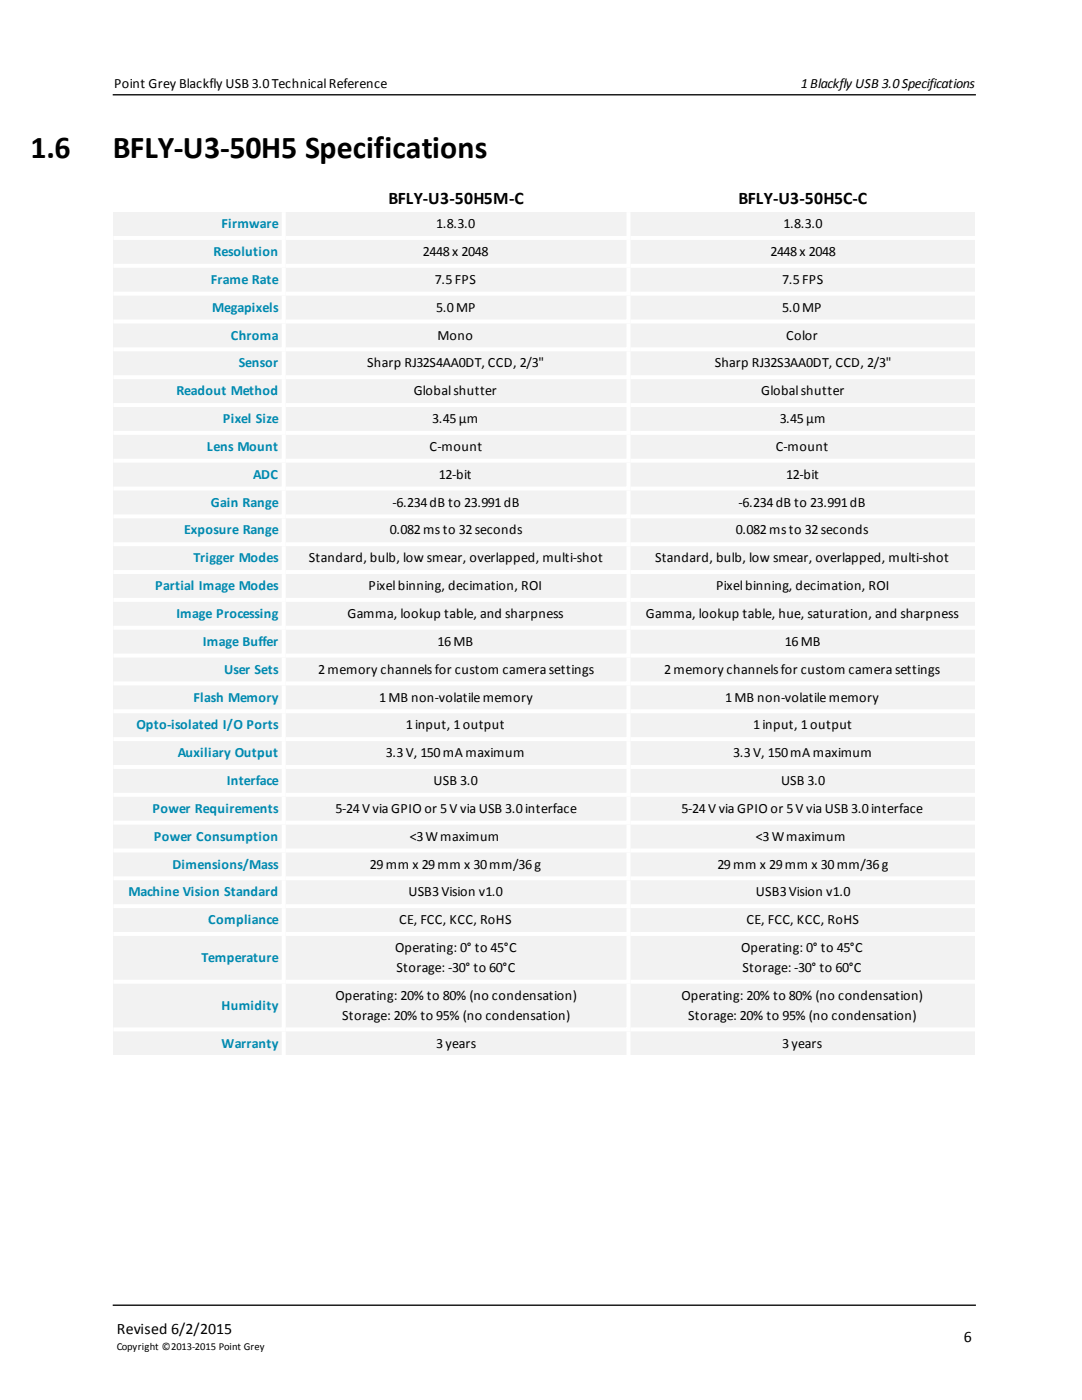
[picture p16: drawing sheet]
<svg xmlns="http://www.w3.org/2000/svg" width="216mm" height="279mm" viewBox="0 0 216 279" stroke-linecap="round" stroke-linejoin="round" font-family="sans-serif">
<defs><g id="words">
<g font-size="6.3">
<text x="6.1" y="31.4">1.6</text>
<text x="22.5" y="31.4">BFLY-U3-50H5 Specifications</text>
</g>
<g font-size="3.5">
<text x="77.5" y="40.7">BFLY-U3-50H5M-C</text>
<text x="147.4" y="40.7">BFLY-U3-50H5C-C</text>
</g>
<g font-size="3.2">
<text x="23.3" y="266.3">Revised 6/2/2015</text>
<text x="192.4" y="267.7">6</text>
</g>
<g font-size="2.8">
<text x="22.8" y="17.5">Point Grey Blackfly USB 3.0TechnicalReference</text>
<text x="159.8" y="17.5">1Blackfly USB 3.0Specifications</text>
<text x="87" y="45.6">1.8.3.0</text>
<text x="156.4" y="45.6">1.8.3.0</text>
<text x="84.4" y="51.1">2448x 2048</text>
<text x="153.7" y="51.1">2448x 2048</text>
<text x="86.8" y="56.7">7.5FPS</text>
<text x="156.1" y="56.7">7.5FPS</text>
<text x="87" y="62.2">5.0MP</text>
<text x="156.1" y="62.2">5.0MP</text>
<text x="87.3" y="67.8">Mono</text>
<text x="156.9" y="67.8">Color</text>
<text x="73.3" y="73.3">Sharp RJ32S4AA0DT, CCD, 2/3&quot;</text>
<text x="142.6" y="73.3">Sharp RJ32S3AA0DT, CCD, 2/3&quot;</text>
<text x="82.5" y="78.9">Globalshutter</text>
<text x="151.9" y="78.9">Globalshutter</text>
<text x="86.3" y="84.4">3.45µm</text>
<text x="155.6" y="84.4">3.45µm</text>
<text x="85.7" y="90">C-mount</text>
<text x="87.6" y="95.6">12-bit</text>
<text x="154.8" y="90">C-mount</text>
<text x="156.9" y="95.6">12-bit</text>
<text x="78.3" y="101.1">-6.234dB to 23.991dB</text>
<text x="147.4" y="101.1">-6.234dB to 23.991dB</text>
<text x="77.8" y="106.7">0.082ms to 32seconds</text>
<text x="146.8" y="106.7">0.082ms to 32seconds</text>
<text x="61.6" y="112.2">Standard, bulb, low smear, overlapped, multi-shot</text>
<text x="130.7" y="112.2">Standard, bulb, low smear, overlapped, multi-shot</text>
<text x="73.6" y="117.8">Pixelbinning, decimation, ROI</text>
<text x="142.9" y="117.8">Pixelbinning, decimation, ROI</text>
<text x="69.3" y="123.3">Gamma, lookup table, and sharpness</text>
<text x="128.9" y="123.3">Gamma, lookup table, hue, saturation, and sharpness</text>
<text x="87.3" y="128.9">16MB</text>
<text x="156.6" y="128.9">16MB</text>
<text x="63.5" y="134.5">2memory channels for custom camera settings</text>
<text x="132.6" y="134.5">2memory channels for custom camera settings</text>
<text x="75.7" y="140">1MB non-volatilememory</text>
<text x="144.7" y="140">1MB non-volatilememory</text>
<text x="81" y="145.6">1input, 1output</text>
<text x="150.3" y="145.6">1input, 1output</text>
<text x="77" y="151.1">3.3V, 150mA maximum</text>
<text x="146.3" y="151.1">3.3V, 150mA maximum</text>
<text x="86.5" y="156.7">USB 3.0</text>
<text x="155.8" y="156.7">USB 3.0</text>
<text x="66.9" y="162.2">5-24V via GPIO or 5V via USB 3.0interface</text>
<text x="81.8" y="167.8">&lt;3Wmaximum</text>
<text x="136" y="162.2">5-24V via GPIO or 5V via USB 3.0interface</text>
<text x="150.8" y="167.8">&lt;3Wmaximum</text>
<text x="73.8" y="173.3">29mm x 29mm x 30mm/36g</text>
<text x="143.1" y="173.3">29mm x 29mm x 30mm/36g</text>
<text x="81.5" y="178.9">USB3Vision v1.0</text>
<text x="150.8" y="178.9">USB3Vision v1.0</text>
<text x="79.6" y="184.5">CE, FCC, KCC, RoHS</text>
<text x="149" y="184.5">CE, FCC, KCC, RoHS</text>
<text x="78.8" y="190">Operating: 0° to 45°C</text>
<text x="147.9" y="190">Operating: 0° to 45°C</text>
<text x="79.1" y="194">Storage: -30° to 60°C</text>
<text x="148.2" y="194">Storage: -30° to 60°C</text>
<text x="66.9" y="199.5">Operating: 20% to 80% (no condensation)</text>
<text x="68.3" y="203.5">Storage: 20% to 95% (no condensation)</text>
<text x="136" y="199.5">Operating: 20% to 80% (no condensation)</text>
<text x="137.3" y="203.5">Storage: 20% to 95% (no condensation)</text>
<text x="87" y="209.1">3years</text>
<text x="156.1" y="209.1">3years</text>
</g>
<g font-size="2.8" fill="#008ab0">
<text x="44.2" y="45.6">Firmware</text>
<text x="42.6" y="51.1">Resolution</text>
<text x="42.1" y="56.7">Frame Rate</text>
<text x="42.3" y="62.2">Megapixels</text>
<text x="46" y="67.8">Chroma</text>
<text x="47.6" y="73.3">Sensor</text>
<text x="35.2" y="78.9">Readout Method</text>
<text x="44.4" y="84.4">Pixel Size</text>
<text x="41.3" y="90">Lens Mount</text>
<text x="50.5" y="95.6">ADC</text>
<text x="42.1" y="101.1">Gain Range</text>
<text x="36.8" y="106.7">Exposure Range</text>
<text x="38.6" y="112.2">Trigger Modes</text>
<text x="31" y="117.8">Partial Image Modes</text>
<text x="35.2" y="123.3">Image Processing</text>
<text x="40.5" y="128.9">Image Buffer</text>
<text x="44.7" y="134.5">User Sets</text>
<text x="38.6" y="140">Flash Memory</text>
<text x="27.3" y="145.6">Opto-isolated I/O Ports</text>
<text x="35.5" y="151.1">Auxiliary Output</text>
<text x="45.2" y="156.7">Interface</text>
<text x="30.4" y="162.2">Power Requirements</text>
<text x="30.7" y="167.8">Power Consumption</text>
<text x="34.4" y="173.3">Dimensions/Mass</text>
<text x="25.7" y="178.9">Machine Vision Standard</text>
<text x="41.5" y="184.5">Compliance</text>
<text x="40.2" y="192">Temperature</text>
<text x="44.2" y="201.5">Humidity</text>
<text x="44.2" y="209.1">Warranty</text>
</g>
<text font-size="2.1" x="23.3" y="269.5">Copyright ©2013-2015 Point Grey</text>
</g></defs>
<path d="M22.5 18.9h172.2M22.5 260.5h172.2" fill="none" stroke="#000" stroke-width=".26"/>
<g fill="#fff">
<path d="M22.6 36.8h34.4v5.5h-34.4z"/>
<path d="M57 36.8h68.8v5.5h-68.8z"/>
<path d="M125.8 36.8h68.8v5.5h-68.8z"/>
</g>
<g fill="#f2f2f2">
<path d="M22.6 42.3h34.4v5.6h-34.4z"/>
<path d="M57 42.3h68.8v5.6h-68.8z"/>
<path d="M125.8 42.3h68.8v5.6h-68.8z"/>
<path d="M22.6 47.9h34.4v5.5h-34.4z"/>
<path d="M57 47.9h68.8v5.5h-68.8z"/>
<path d="M125.8 47.9h68.8v5.5h-68.8z"/>
<path d="M22.6 53.4h34.4v5.6h-34.4z"/>
<path d="M57 53.4h68.8v5.6h-68.8z"/>
<path d="M125.8 53.4h68.8v5.6h-68.8z"/>
<path d="M22.6 59h34.4v5.6h-34.4z"/>
<path d="M57 59h68.8v5.6h-68.8z"/>
<path d="M125.8 59h68.8v5.6h-68.8z"/>
<path d="M22.6 64.6h34.4v5.5h-34.4z"/>
<path d="M57 64.6h68.8v5.5h-68.8z"/>
<path d="M125.8 64.6h68.8v5.5h-68.8z"/>
<path d="M22.6 70.1h34.4v5.6h-34.4z"/>
<path d="M57 70.1h68.8v5.6h-68.8z"/>
<path d="M125.8 70.1h68.8v5.6h-68.8z"/>
<path d="M22.6 75.7h34.4v5.5h-34.4z"/>
<path d="M57 75.7h68.8v5.5h-68.8z"/>
<path d="M125.8 75.7h68.8v5.5h-68.8z"/>
<path d="M22.6 81.2h34.4v5.6h-34.4z"/>
<path d="M57 81.2h68.8v5.6h-68.8z"/>
<path d="M125.8 81.2h68.8v5.6h-68.8z"/>
<path d="M22.6 86.8h34.4v5.5h-34.4z"/>
<path d="M57 86.8h68.8v5.5h-68.8z"/>
<path d="M125.8 86.8h68.8v5.5h-68.8z"/>
<path d="M22.6 92.3h34.4v5.6h-34.4z"/>
<path d="M57 92.3h68.8v5.6h-68.8z"/>
<path d="M125.8 92.3h68.8v5.6h-68.8z"/>
<path d="M22.6 97.9h34.4v5.6h-34.4z"/>
<path d="M57 97.9h68.8v5.6h-68.8z"/>
<path d="M125.8 97.9h68.8v5.6h-68.8z"/>
<path d="M22.6 103.5h34.4v5.5h-34.4z"/>
<path d="M57 103.5h68.8v5.5h-68.8z"/>
<path d="M125.8 103.5h68.8v5.5h-68.8z"/>
<path d="M22.6 109h34.4v5.6h-34.4z"/>
<path d="M57 109h68.8v5.6h-68.8z"/>
<path d="M125.8 109h68.8v5.6h-68.8z"/>
<path d="M22.6 114.6h34.4v5.5h-34.4z"/>
<path d="M57 114.6h68.8v5.5h-68.8z"/>
<path d="M125.8 114.6h68.8v5.5h-68.8z"/>
<path d="M22.6 120.1h34.4v5.6h-34.4z"/>
<path d="M57 120.1h68.8v5.6h-68.8z"/>
<path d="M125.8 120.1h68.8v5.6h-68.8z"/>
<path d="M22.6 125.7h34.4v5.5h-34.4z"/>
<path d="M57 125.7h68.8v5.5h-68.8z"/>
<path d="M125.8 125.7h68.8v5.5h-68.8z"/>
<path d="M22.6 131.2h34.4v5.6h-34.4z"/>
<path d="M57 131.2h68.8v5.6h-68.8z"/>
<path d="M125.8 131.2h68.8v5.6h-68.8z"/>
<path d="M22.6 136.8h34.4v5.5h-34.4z"/>
<path d="M57 136.8h68.8v5.5h-68.8z"/>
<path d="M125.8 136.8h68.8v5.5h-68.8z"/>
<path d="M22.6 142.3h34.4v5.6h-34.4z"/>
<path d="M57 142.3h68.8v5.6h-68.8z"/>
<path d="M125.8 142.3h68.8v5.6h-68.8z"/>
<path d="M22.6 147.9h34.4v5.6h-34.4z"/>
<path d="M57 147.9h68.8v5.6h-68.8z"/>
<path d="M125.8 147.9h68.8v5.6h-68.8z"/>
<path d="M22.6 153.5h34.4v5.5h-34.4z"/>
<path d="M57 153.5h68.8v5.5h-68.8z"/>
<path d="M125.8 153.5h68.8v5.5h-68.8z"/>
<path d="M22.6 159h34.4v5.6h-34.4z"/>
<path d="M57 159h68.8v5.6h-68.8z"/>
<path d="M125.8 159h68.8v5.6h-68.8z"/>
<path d="M22.6 164.6h34.4v5.5h-34.4z"/>
<path d="M57 164.6h68.8v5.5h-68.8z"/>
<path d="M125.8 164.6h68.8v5.5h-68.8z"/>
<path d="M22.6 170.1h34.4v5.6h-34.4z"/>
<path d="M57 170.1h68.8v5.6h-68.8z"/>
<path d="M125.8 170.1h68.8v5.6h-68.8z"/>
<path d="M22.6 175.7h34.4v5.5h-34.4z"/>
<path d="M57 175.7h68.8v5.5h-68.8z"/>
<path d="M125.8 175.7h68.8v5.5h-68.8z"/>
<path d="M22.6 181.2h34.4v5.6h-34.4z"/>
<path d="M57 181.2h68.8v5.6h-68.8z"/>
<path d="M125.8 181.2h68.8v5.6h-68.8z"/>
<path d="M22.6 186.8h34.4v9.5h-34.4z"/>
<path d="M57 186.8h68.8v9.5h-68.8z"/>
<path d="M125.8 186.8h68.8v9.5h-68.8z"/>
<path d="M22.6 196.3h34.4v9.5h-34.4z"/>
<path d="M57 196.3h68.8v9.5h-68.8z"/>
<path d="M125.8 196.3h68.8v9.5h-68.8z"/>
<path d="M22.6 205.8h34.4v4.8h-34.4z"/>
<path d="M57 205.8h68.8v4.8h-68.8z"/>
<path d="M125.8 205.8h68.8v4.8h-68.8z"/>
</g>
<g fill="none" stroke="#fff" stroke-width=".79" stroke-linecap="butt">
<path d="M56.6 36.8v10.7h-34M125.4 36.8v10.7h-68.4M56.6 47.9v5.1h-34M56.6 53.4v5.2h-34M56.6 59v5.2h-34M125.4 47.9v5.1h-68.4M125.4 53.4v5.2h-68.4M125.4 59v5.2h-68.4M125.8 47.5h68.8M125.8 53h68.8M125.8 58.6h68.8M56.6 64.6v5.1h-34"/>
<path d="M56.6 70.1v5.2h-34M56.6 75.7v5.1h-34M125.4 64.6v5.1h-68.4M125.4 70.1v5.2h-68.4M125.4 75.7v5.1h-68.4M125.8 64.2h68.8M125.8 69.7h68.8M125.8 75.3h68.8M56.6 81.2v5.2h-34M56.6 86.8v5.1h-34M56.6 92.3v5.2h-34M56.6 97.9v5.2h-34"/>
<path d="M125.4 81.2v5.2h-68.4M125.4 86.8v5.1h-68.4M125.4 92.3v5.2h-68.4M125.4 97.9v5.2h-68.4M125.8 80.8h68.8M125.8 86.4h68.8M125.8 91.9h68.8M125.8 97.5h68.8M56.6 103.5v5.1h-34M56.6 109v5.2h-34M56.6 114.6v5.1h-34M125.4 103.5v5.1h-68.4"/>
<path d="M125.4 109v5.2h-68.4M125.4 114.6v5.1h-68.4M125.8 103.1h68.8M125.8 108.6h68.8M125.8 114.2h68.8M125.8 119.7h68.8M56.6 120.1v5.2h-34M56.6 125.7v5.1h-34M56.6 131.2v5.2h-34M56.6 136.8v5.1h-34M125.4 120.1v5.2h-68.4M125.4 125.7v5.1h-68.4"/>
<path d="M125.4 131.2v5.2h-68.4M125.4 136.8v5.1h-68.4M125.8 125.3h68.8M125.8 130.8h68.8M125.8 136.4h68.8M56.6 142.3v5.2h-34M56.6 147.9v5.2h-34M56.6 153.5v5.1h-34M56.6 159v5.2h-34M125.4 142.3v5.2h-68.4M125.4 147.9v5.2h-68.4M125.4 153.5v5.1h-68.4"/>
<path d="M125.4 159v5.2h-68.4M125.8 141.9h68.8M125.8 147.5h68.8M125.8 153.1h68.8M125.8 158.6h68.8M56.6 164.6v5.1h-34M56.6 170.1v5.2h-34M56.6 175.7v5.1h-34M125.4 164.6v5.1h-68.4M125.4 170.1v5.2h-68.4M125.4 175.7v5.1h-68.4M125.8 164.2h68.8"/>
<path d="M125.8 169.7h68.8M125.8 175.3h68.8M56.6 181.2v5.2h-34M56.6 186.8v9.1h-34M56.6 196.3v9.1h-34M125.4 181.2v5.2h-68.4M125.4 186.8v9.1h-68.4M125.4 196.3v9.1h-68.4M125.8 180.8h68.8M125.8 186.4h68.8M125.8 195.9h68.8M56.6 205.8v4.8"/>
<path d="M125.4 205.8v4.8M125.8 205.4h68.8"/>
</g>
<use href="#words"/>
</svg>
